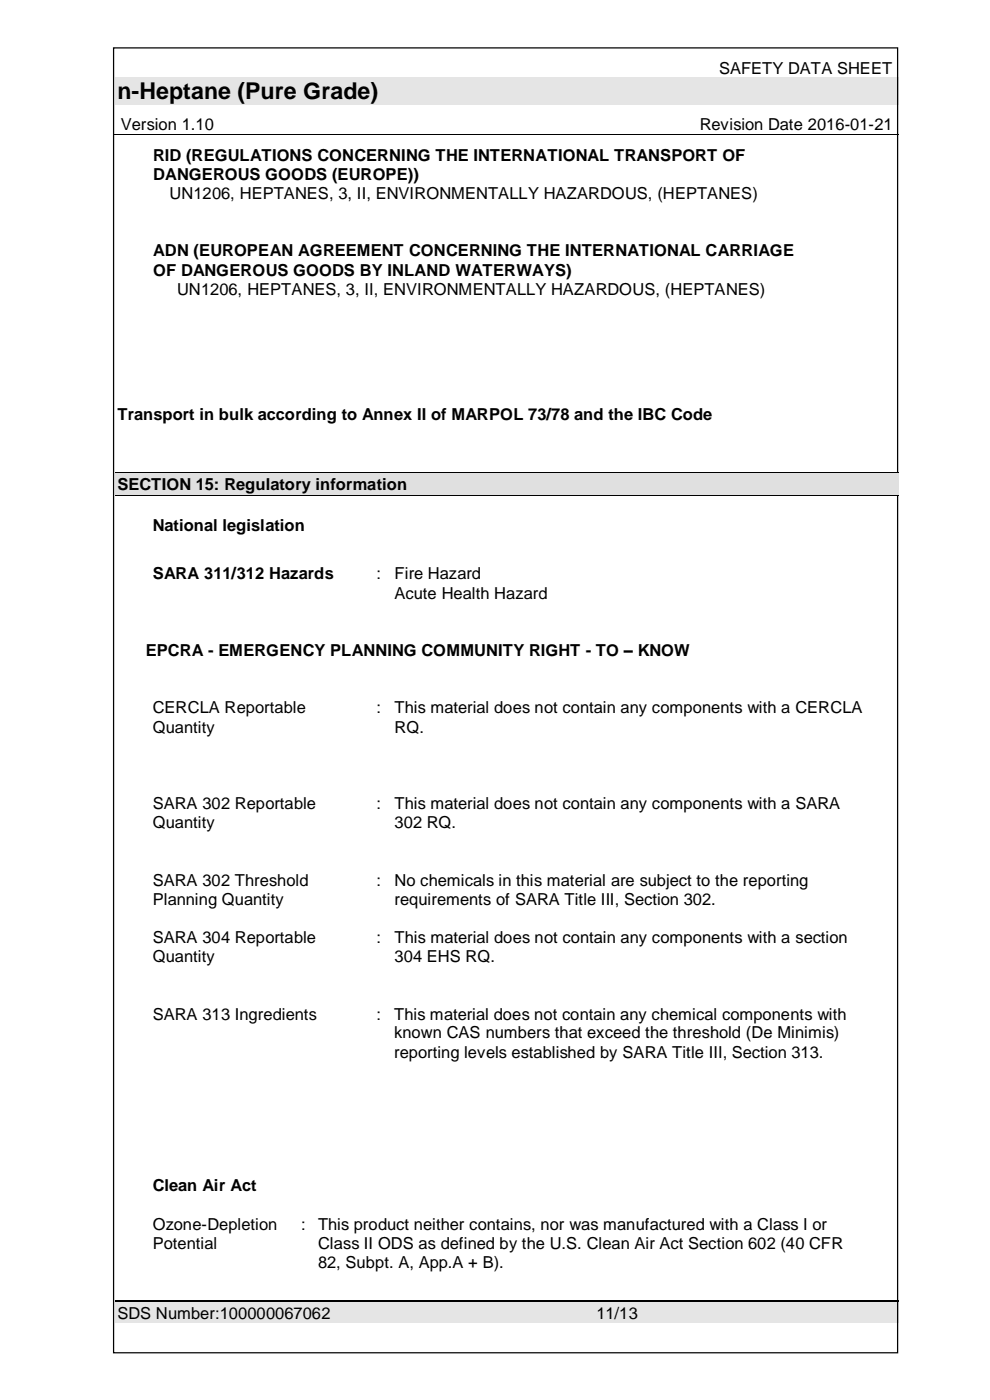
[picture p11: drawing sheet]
<svg xmlns="http://www.w3.org/2000/svg" width="210mm" height="297mm" viewBox="0 0 210 297" stroke-linecap="round" stroke-linejoin="round" font-family="sans-serif">
<defs><g id="words">
<text font-size="4.9" x="24.9" y="21">n-Heptane (Pure Grade)</text>
<g font-size="3.5">
<text x="152.5" y="15.7">SAFETY DATA SHEET</text>
<text x="25.7" y="27.6">Version 1.10</text>
<text x="148.5" y="27.6">Revision Date 2016-01-21</text>
<text x="32.5" y="34.2">RID (REGULATIONS CONCERNING THE INTERNATIONAL TRANSPORT OF</text>
<text x="32.5" y="38.2">DANGEROUS GOODS (EUROPE))</text>
<text x="36" y="42.3">UN1206, HEPTANES, 3, II, ENVIRONMENTALLY HAZARDOUS, (HEPTANES)</text>
<text x="32.5" y="54.4">ADN (EUROPEAN AGREEMENT CONCERNING THE INTERNATIONAL CARRIAGE</text>
<text x="32.5" y="58.5">OF DANGEROUS GOODS BY INLAND WATERWAYS)</text>
<text x="37.6" y="62.6">UN1206, HEPTANES, 3, II, ENVIRONMENTALLY HAZARDOUS, (HEPTANES)</text>
<text x="24.9" y="89.1">Transport in bulk according to Annex II of MARPOL 73/78 and the IBC Code</text>
<text x="24.9" y="103.9">SECTION 15: Regulatory information</text>
<text x="32.4" y="112.7">National legislation</text>
<text x="32.4" y="122.9">SARA 311/312 Hazards</text>
<text x="79.9" y="123">:</text>
<text x="83.7" y="123">Fire Hazard</text>
<text x="83.7" y="127">Acute Health Hazard</text>
<text x="30.9" y="139.1">EPCRA - EMERGENCY PLANNING COMMUNITY RIGHT - TO – KNOW</text>
<text x="32.4" y="151.4">CERCLA Reportable</text>
<text x="32.4" y="155.4">Quantity</text>
<text x="79.9" y="151.4">:</text>
<text x="83.7" y="151.4">This material does not contain any components with a CERCLA</text>
<text x="83.7" y="155.4">RQ.</text>
<text x="32.4" y="171.7">SARA 302 Reportable</text>
<text x="79.9" y="171.7">:</text>
<text x="83.7" y="171.7">This material does not contain any components with a SARA</text>
<text x="32.4" y="175.7">Quantity</text>
<text x="83.7" y="175.7">302 RQ.</text>
<text x="32.4" y="187.9">SARA 302 Threshold</text>
<text x="32.4" y="191.9">Planning Quantity</text>
<text x="79.9" y="187.9">:</text>
<text x="83.7" y="187.9">No chemicals in this material are subject to the reporting</text>
<text x="83.7" y="191.9">requirements of SARA Title III, Section 302.</text>
<text x="32.4" y="200.1">SARA 304 Reportable</text>
<text x="79.9" y="200.1">:</text>
<text x="83.7" y="200.1">This material does not contain any components with a section</text>
<text x="32.4" y="204.1">Quantity</text>
<text x="83.7" y="204.1">304 EHS RQ.</text>
<text x="32.4" y="216.3">SARA 313 Ingredients</text>
<text x="79.9" y="216.3">:</text>
<text x="83.6" y="216.3">This material does not contain any chemical components with</text>
<text x="83.6" y="220.3">known CAS numbers that exceed the threshold (De Minimis)</text>
<text x="83.6" y="224.4">reporting levels established by SARA Title III, Section 313.</text>
<text x="32.4" y="252.7">Clean Air Act</text>
<text x="32.4" y="260.9">Ozone-Depletion</text>
<text x="63.9" y="260.9">:</text>
<text x="67.5" y="260.9">This product neither contains, nor was manufactured with a Class I or</text>
<text x="32.4" y="265">Potential</text>
<text x="67.5" y="265">Class II ODS as defined by the U.S. Clean Air Act Section 602 (40 CFR</text>
<text x="67.5" y="269.1">82, Subpt. A, App.A + B).</text>
<text x="24.9" y="279.8">SDS Number:100000067062</text>
<text x="126.6" y="279.8">11/13</text>
</g>
</g></defs>
<path d="M24.4 16.5h166.1v5.7h-166.1z" fill-rule="evenodd" fill="#e5e5e5"/>
<path d="M24.2 28.5h166.4" fill="none" stroke="#000" stroke-width=".21"/>
<g fill="#000">
<path d="M91.4 28.4h.2v.2h-.2z" fill-rule="evenodd"/>
<path d="M126.3 28.4h.2v.2h-.2z" fill-rule="evenodd"/>
</g>
<path d="M24.4 276.1h166.1v4.5h-166.1z" fill-rule="evenodd" fill="#e5e5e5"/>
<path d="M24.4 276h166.1" fill="none" stroke="#000" stroke-width=".25"/>
<path d="M24.1 10.2h166.3v276.8h-166.3z" fill="none" stroke="#000" stroke-width=".26"/>
<path d="M24.4 100.3h166.1v4.7h-166.1z" fill-rule="evenodd" fill="#e0e0e0"/>
<path d="M24.4 100.2h166.1M24.4 105.1h166.1" fill="none" stroke="#000" stroke-width=".21"/>
<use href="#words"/>
</svg>
